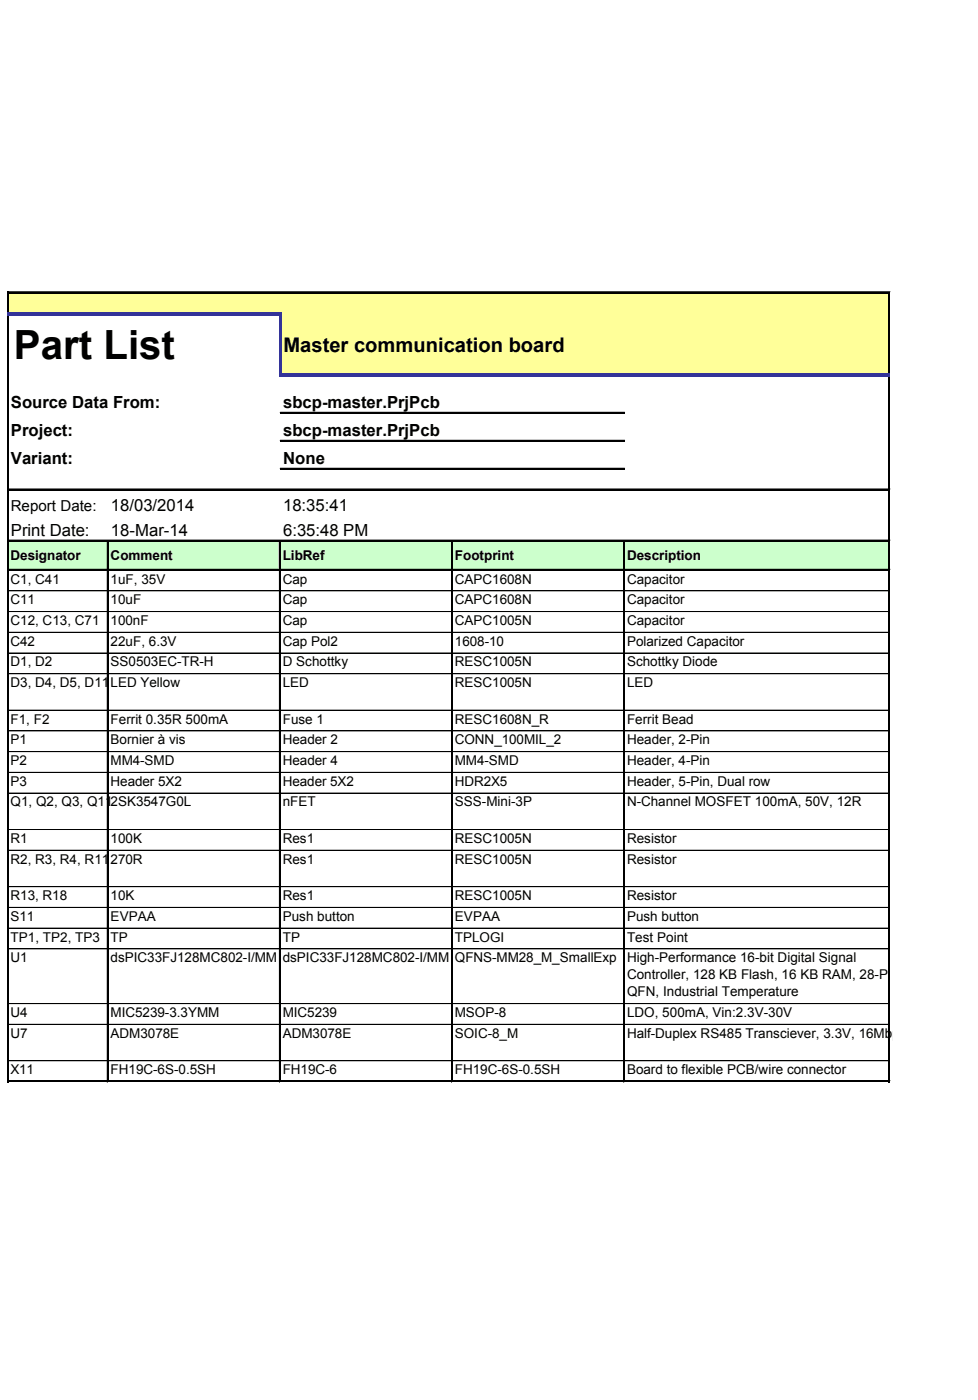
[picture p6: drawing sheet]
<svg xmlns="http://www.w3.org/2000/svg" width="201mm" height="288mm" viewBox="0 0 201 288" stroke-linecap="round" stroke-linejoin="round" font-family="sans-serif">
<defs><g id="words">
<text font-size="8.3" x="2.9" y="73.9">Part List</text>
<text font-size="4.1" x="58.3" y="72.3">Master communication board</text>
<g font-size="3.4">
<text x="2.2" y="83.9">Source Data From:</text>
<text x="58.2" y="83.9">sbcp-master.PrjPcb</text>
<text x="2.2" y="89.6">Project:</text>
<text x="58.2" y="89.6">sbcp-master.PrjPcb</text>
<text x="2.2" y="95.4">Variant:</text>
<text x="58.2" y="95.4">None</text>
<text x="22.8" y="105">18/03/2014</text>
<text x="58.2" y="105">18:35:41</text>
<text x="2.2" y="110.3">Print Date:</text>
<text x="22.8" y="110.3">18-Mar-14</text>
<text x="58.2" y="110.3">6:35:48 PM</text>
</g>
<text font-size="3.1" x="2.2" y="105">Report Date:</text>
<g font-size="2.8">
<text x="2.2" y="115.1">Designator</text>
<text x="2.2" y="120">C1, C41</text>
<text x="22.7" y="115.1">Comment</text>
<text x="22.7" y="120">1uF, 35V</text>
<text x="58.1" y="115.1">LibRef</text>
<text x="58.1" y="120">Cap</text>
<text x="93.5" y="115.1">Footprint</text>
<text x="93.5" y="120">CAPC1608N</text>
<text x="128.9" y="115.1">Description</text>
<text x="128.9" y="120">Capacitor</text>
<text x="2.2" y="124.2">C11</text>
<text x="22.7" y="124.2">10uF</text>
<text x="58.1" y="124.2">Cap</text>
<text x="93.5" y="124.2">CAPC1608N</text>
<text x="128.9" y="124.2">Capacitor</text>
<text x="2.2" y="128.5">C12, C13, C71</text>
<text x="22.7" y="128.5">100nF</text>
<text x="58.1" y="128.5">Cap</text>
<text x="93.5" y="128.5">CAPC1005N</text>
<text x="128.9" y="128.5">Capacitor</text>
<text x="2.2" y="132.8">C42</text>
<text x="2.2" y="137">D1, D2</text>
<text x="22.7" y="132.8">22uF, 6.3V</text>
<text x="22.7" y="137">SS0503EC-TR-H</text>
<text x="58.1" y="132.8">Cap Pol2</text>
<text x="58.1" y="137">D Schottky</text>
<text x="93.5" y="132.8">1608-10</text>
<text x="93.5" y="137">RESC1005N</text>
<text x="128.9" y="132.8">Polarized Capacitor</text>
<text x="128.9" y="137">Schottky Diode</text>
<text x="2.2" y="141.3">D3, D4, D5, D11</text>
<text x="22.7" y="141.3">LED Yellow</text>
<text x="58.1" y="141.3">LED</text>
<text x="93.5" y="141.3">RESC1005N</text>
<text x="128.9" y="141.3">LED</text>
<text x="2.2" y="148.8">F1, F2</text>
<text x="22.7" y="148.8">Ferrit 0.35R 500mA</text>
<text x="58.1" y="148.8">Fuse 1</text>
<text x="93.5" y="148.8">RESC1608N_R</text>
<text x="128.9" y="148.8">Ferrit Bead</text>
<text x="2.2" y="153">P1</text>
<text x="22.7" y="153">Bornier à vis</text>
<text x="58.1" y="153">Header 2</text>
<text x="93.5" y="153">CONN_100MIL_2</text>
<text x="128.9" y="153">Header, 2-Pin</text>
<text x="2.2" y="157.3">P2</text>
<text x="2.2" y="161.6">P3</text>
<text x="22.7" y="157.3">MM4-SMD</text>
<text x="22.7" y="161.6">Header 5X2</text>
<text x="58.1" y="157.3">Header 4</text>
<text x="58.1" y="161.6">Header 5X2</text>
<text x="93.5" y="157.3">MM4-SMD</text>
<text x="93.5" y="161.6">HDR2X5</text>
<text x="128.9" y="157.3">Header, 4-Pin</text>
<text x="128.9" y="161.6">Header, 5-Pin, Dual row</text>
<text x="2.2" y="165.8">Q1, Q2, Q3, Q11</text>
<text x="22.7" y="165.8">2SK3547G0L</text>
<text x="58.1" y="165.8">nFET</text>
<text x="93.5" y="165.8">SSS-Mini-3P</text>
<text x="128.9" y="165.8">N-Channel MOSFET 100mA, 50V, 12R</text>
<text x="2.2" y="173.3">R1</text>
<text x="22.7" y="173.3">100K</text>
<text x="58.1" y="173.3">Res1</text>
<text x="93.5" y="173.3">RESC1005N</text>
<text x="128.9" y="173.3">Resistor</text>
<text x="2.2" y="177.6">R2, R3, R4, R11</text>
<text x="22.7" y="177.6">270R</text>
<text x="58.1" y="177.6">Res1</text>
<text x="93.5" y="177.6">RESC1005N</text>
<text x="128.9" y="177.6">Resistor</text>
<text x="2.2" y="185.1">R13, R18</text>
<text x="22.7" y="185.1">10K</text>
<text x="58.1" y="185.1">Res1</text>
<text x="93.5" y="185.1">RESC1005N</text>
<text x="128.9" y="185.1">Resistor</text>
<text x="2.2" y="189.3">S11</text>
<text x="22.7" y="189.3">EVPAA</text>
<text x="58.1" y="189.3">Push button</text>
<text x="93.5" y="189.3">EVPAA</text>
<text x="128.9" y="189.3">Push button</text>
<text x="2.2" y="193.6">TP1, TP2, TP3</text>
<text x="2.2" y="197.9">U1</text>
<text x="22.7" y="193.6">TP</text>
<text x="22.7" y="197.9">dsPIC33FJ128MC802-I/MM</text>
<text x="58.1" y="193.6">TP</text>
<text x="58.1" y="197.9">dsPIC33FJ128MC802-I/MM</text>
<text x="93.5" y="193.6">TPLOGI</text>
<text x="93.5" y="197.9">QFNS-MM28_M_SmallExp</text>
<text x="128.9" y="193.6">Test Point</text>
<text x="128.9" y="197.9">High-Performance 16-bit Digital Signal</text>
<text x="128.9" y="201.4">Controller, 128 KB Flash, 16 KB RAM, 28-Pin</text>
<text x="2.2" y="209.1">U4</text>
<text x="22.7" y="209.1">MIC5239-3.3YMM</text>
<text x="58.1" y="209.1">MIC5239</text>
<text x="93.5" y="209.1">MSOP-8</text>
<text x="128.9" y="204.9">QFN, Industrial Temperature</text>
<text x="128.9" y="209.1">LDO, 500mA, Vin:2.3V-30V</text>
<text x="2.2" y="213.4">U7</text>
<text x="22.7" y="213.4">ADM3078E</text>
<text x="58.1" y="213.4">ADM3078E</text>
<text x="93.5" y="213.4">SOIC-8_M</text>
<text x="128.9" y="213.4">Half-Duplex RS485 Transciever, 3.3V, 16Mbps</text>
<text x="2.2" y="220.9">X11</text>
<text x="22.7" y="220.9">FH19C-6S-0.5SH</text>
<text x="58.1" y="220.9">FH19C-6</text>
<text x="93.5" y="220.9">FH19C-6S-0.5SH</text>
<text x="128.9" y="220.9">Board to flexible PCB/wire connector</text>
</g>
</g></defs>
<g fill="#ff9">
<path d="M1.6 60.2h181.3v4.5h-181.3z"/>
<path d="M57.6 64.7h125.3v12.5h-125.3z"/>
</g>
<path d="M1.6 111.2h181.3v6.1h-181.3z" fill="#cfc"/>
<path d="M1.5 60v4.3M182.7 60.3v16.6" fill="none" stroke="#000" stroke-width=".21"/>
<path d="M1.6 60v4.3M182.8 60.3v16.6" fill="none" stroke="#000" stroke-width=".31"/>
<path d="M57.3 65h.6v12.5h-.6z" fill="#339"/>
<g fill="none" stroke="#000" stroke-width=".21">
<path d="M1.8 60h181.2M1.5 65v157.5M182.7 77.5v145M22.1 111.4v111.1M57.5 111.4v111.1M92.8 111.4v111.1M128.2 111.4v111.1M1.8 121.5h20.3M1.8 125.7h20.3M1.8 125.8h20.3M1.8 130h20.3M1.8 134.3h20.3"/>
<path d="M1.8 138.5h20.3M1.8 138.6h20.3M22.4 121.5h35.1M22.4 125.7h35.1M22.4 125.8h35.1M22.4 130h35.1M22.4 134.3h35.1M22.4 138.5h35.1M22.4 138.6h35.1M57.8 121.5h35M57.8 125.7h35M57.8 125.8h35"/>
<path d="M57.8 130h35M57.8 134.3h35M57.8 138.5h35M57.8 138.6h35M93.2 121.5h35M93.2 125.7h35M93.2 125.8h35M93.2 130h35M93.2 134.3h35M93.2 138.5h35M93.2 138.6h35M1.8 146h20.3"/>
<path d="M1.8 150.3h20.3M1.8 154.5h20.3M1.8 158.8h20.3M57.5 146h-35.1M57.5 150.3h-35.1M57.5 154.5l-35.1 .1M57.5 158.8h-35.1M92.8 146h-35M92.8 150.3h-35M92.8 154.5l-35 .1M92.8 158.8h-35M93.2 146h35"/>
<path d="M93.2 150.3h35M93.2 154.5h35M93.2 158.8h35M1.8 163.1h20.3M1.8 170.6h20.3M1.8 174.8h20.3M22.4 170.6h35.1M22.4 174.8h35.1M57.5 163.1h-35.1M57.8 170.6h35M57.8 174.8h35M92.8 163.1h-35"/>
<path d="M93.2 163.1h35M93.2 170.6h35M93.2 174.8h35M1.8 182.3h20.3M1.8 186.6h20.3M1.8 190.8h20.3M1.8 195.1h20.3M57.5 182.3h-35.1M57.5 186.6h-35.1M57.5 190.8l-35.1 .1M57.5 195.1h-35.1M92.8 182.3h-35"/>
<path d="M92.8 186.6h-35M92.8 190.8l-35 .1M92.8 195.1h-35M93.2 182.3h35M93.2 186.6h35M93.2 190.8h35M93.2 195.1h35M1.8 206.4h20.3M1.8 210.6h20.3M1.8 218.1h20.3M22.4 218.1h35.1M57.5 206.4h-35.1"/>
<path d="M57.5 210.6h-35.1M57.8 218.1h35M92.8 206.4h-35M92.8 210.6h-35M93.2 206.4h35M93.2 210.6h35M93.2 218.1h35"/>
</g>
<path d="M1.6 65v157.5M182.8 77.5v145M22.2 111.4v111.1M57.6 111.4v111.1M93 111.4v111.1M128.4 111.4v111.1" fill="none" stroke="#000" stroke-width=".31"/>
<path d="M1.8 60.2h181.2" fill="none" stroke="#000" stroke-width=".33"/>
<g fill="#339">
<path d="M1.5 64.3h56.4v.7h-56.4z"/>
<path d="M57.9 76.9h125.1v.6h-125.1z"/>
</g>
<g fill="none" stroke="#000" stroke-width=".21">
<path d="M57.6 84.8h70.8M57.6 90.5h70.8M57.6 96.3h70.8M1.8 100.5h181.2M1.8 111.1h181.2M1.8 117.1h181.2M128.5 121.5h54.2M128.5 125.7h54.2M128.5 125.8h54.2M128.5 130h54.2M128.5 134.3h54.2M128.5 138.5h54.2"/>
<path d="M128.5 138.6h54.2M128.5 146h54.2M128.5 150.3h54.2M128.5 154.5h54.2M128.5 158.8h54.2M128.5 163.1h54.2M128.5 170.6h54.2M128.5 174.8h54.2M128.5 182.3h54.2M128.5 186.6h54.2M128.5 190.8h54.2M128.5 195.1h54.2"/>
<path d="M128.5 206.4h54.2M128.5 210.6h54.2M128.5 218.1h54.2M1.8 222.2h181.2"/>
</g>
<path d="M57.6 84.9h70.8M57.6 90.7h70.8M57.6 96.4h70.8M1.8 100.7h181.2M1.8 111.2h181.2M1.8 117.2h181.2M1.8 222.4h181.2" fill="none" stroke="#000" stroke-width=".33"/>
<use href="#words"/>
</svg>
